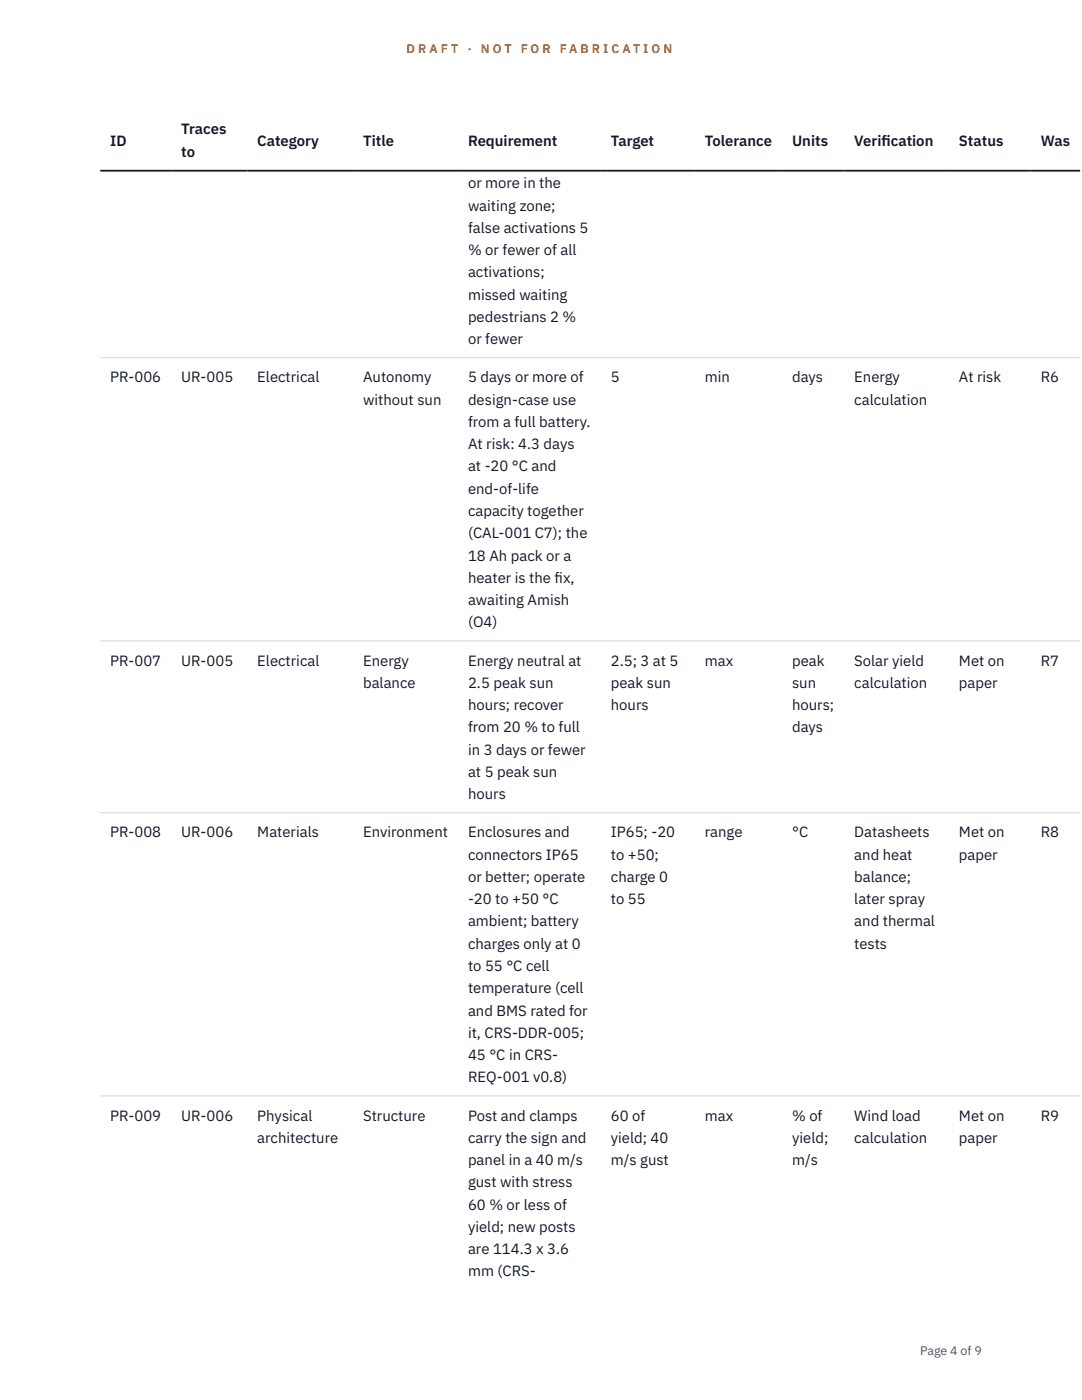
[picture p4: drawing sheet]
<svg xmlns="http://www.w3.org/2000/svg" width="216mm" height="279mm" viewBox="0 0 216 279" stroke-linecap="round" stroke-linejoin="round" font-family="sans-serif">
<defs><g id="words">
<g font-size="3" fill="#111827">
<text x="22" y="29.1">ID</text>
<text x="36.2" y="26.8">Traces</text>
<text x="51.3" y="29.1">Category</text>
<text x="72.5" y="29.1">Title</text>
<text x="93.4" y="29.1">Requirement</text>
<text x="121.9" y="29.1">Target</text>
<text x="140.6" y="29.1">Tolerance</text>
<text x="158" y="29.1">Units</text>
<text x="170.5" y="29.1">Verif</text>
<text x="175.9" y="29.1">ication</text>
<text x="191.4" y="29.1">Status</text>
<text x="207.7" y="29.1">Was</text>
<text x="36.2" y="31.3">to</text>
<text x="93.4" y="37.6">or more in the</text>
<text x="93.4" y="42">waiting zone;</text>
<text x="93.4" y="46.5">false activations 5</text>
<text x="93.4" y="50.9">% or fewer of all</text>
<text x="93.4" y="55.4">activations;</text>
<text x="93.4" y="59.8">missed waiting</text>
<text x="93.4" y="64.2">pedestrians 2 %</text>
<text x="93.4" y="68.7">or fewer</text>
<text x="22" y="76.3">PR-006</text>
<text x="36.2" y="76.3">UR-005</text>
<text x="51.3" y="76.3">Electrical</text>
<text x="72.5" y="76.3">Autonomy</text>
<text x="93.4" y="76.3">5 days or more of</text>
<text x="121.9" y="76.3">5</text>
<text x="140.6" y="76.3">min</text>
<text x="158" y="76.3">days</text>
<text x="170.5" y="76.3">Energy</text>
<text x="191.4" y="76.3">At risk</text>
<text x="207.7" y="76.3">R6</text>
<text x="72.5" y="80.8">without sun</text>
<text x="93.4" y="80.8">design-case use</text>
<text x="170.5" y="80.8">calculation</text>
<text x="93.4" y="85.2">from a full battery.</text>
<text x="93.4" y="89.6">At risk: 4.3 days</text>
<text x="93.4" y="94.1">at -20 °C and</text>
<text x="93.4" y="98.5">end-of-life</text>
<text x="93.4" y="103">capacity together</text>
<text x="93.4" y="107.4">(CAL-001 C7); the</text>
<text x="93.4" y="111.9">18 Ah pack or a</text>
<text x="93.4" y="116.3">heater is the f</text>
<text x="110.7" y="116.3">ix,</text>
<text x="93.4" y="120.8">awaiting Amish</text>
<text x="93.4" y="125.2">(O4)</text>
<text x="22" y="132.8">PR-007</text>
<text x="36.2" y="132.8">UR-005</text>
<text x="51.3" y="132.8">Electrical</text>
<text x="72.5" y="132.8">Energy</text>
<text x="72.5" y="137.3">balance</text>
<text x="93.4" y="132.8">Energy neutral at</text>
<text x="93.4" y="137.3">2.5 peak sun</text>
<text x="121.9" y="132.8">2.5; 3 at 5</text>
<text x="121.9" y="137.3">peak sun</text>
<text x="140.6" y="132.8">max</text>
<text x="158" y="132.8">peak</text>
<text x="158" y="137.3">sun</text>
<text x="170.5" y="132.8">Solar yield</text>
<text x="170.5" y="137.3">calculation</text>
<text x="191.4" y="132.8">Met on</text>
<text x="191.4" y="137.3">paper</text>
<text x="207.7" y="132.8">R7</text>
<text x="93.4" y="141.7">hours; recover</text>
<text x="121.9" y="141.7">hours</text>
<text x="158" y="141.7">hours;</text>
<text x="93.4" y="146.2">from 20 % to full</text>
<text x="158" y="146.2">days</text>
<text x="93.4" y="150.6">in 3 days or fewer</text>
<text x="93.4" y="155.1">at 5 peak sun</text>
<text x="93.4" y="159.5">hours</text>
<text x="22" y="167.1">PR-008</text>
<text x="36.2" y="167.1">UR-006</text>
<text x="51.3" y="167.1">Materials</text>
<text x="72.5" y="167.1">Environment</text>
<text x="93.4" y="167.1">Enclosures and</text>
<text x="121.9" y="167.1">IP65; -20</text>
<text x="140.6" y="167.1">range</text>
<text x="158" y="167.1">°C</text>
<text x="170.5" y="167.1">Datasheets</text>
<text x="191.4" y="167.1">Met on</text>
<text x="207.7" y="167.1">R8</text>
<text x="93.4" y="171.6">connectors IP65</text>
<text x="121.9" y="171.6">to +50;</text>
<text x="170.5" y="171.6">and heat</text>
<text x="191.4" y="171.6">paper</text>
<text x="93.4" y="176">or better; operate</text>
<text x="121.9" y="176">charge 0</text>
<text x="170.5" y="176">balance;</text>
<text x="93.4" y="180.5">-20 to +50 °C</text>
<text x="93.4" y="184.9">ambient; battery</text>
<text x="121.9" y="180.5">to 55</text>
<text x="170.5" y="180.5">later spray</text>
<text x="170.5" y="184.9">and thermal</text>
<text x="93.4" y="189.3">charges only at 0</text>
<text x="170.5" y="189.3">tests</text>
<text x="93.4" y="193.8">to 55 °C cell</text>
<text x="93.4" y="198.2">temperature (cell</text>
<text x="93.4" y="202.7">and BMS rated for</text>
<text x="93.4" y="207.1">it, CRS-DDR-005;</text>
<text x="93.4" y="211.6">45 °C in CRS-</text>
<text x="93.4" y="216">REQ-001 v0.8)</text>
<text x="22" y="223.6">PR-009</text>
<text x="36.2" y="223.6">UR-006</text>
<text x="51.3" y="223.6">Physical</text>
<text x="72.5" y="223.6">Structure</text>
<text x="93.4" y="223.6">Post and clamps</text>
<text x="121.9" y="223.6">60 of</text>
<text x="140.6" y="223.6">max</text>
<text x="158" y="223.6">% of</text>
<text x="170.5" y="223.6">Wind load</text>
<text x="191.4" y="223.6">Met on</text>
<text x="207.7" y="223.6">R9</text>
<text x="51.3" y="228.1">architecture</text>
<text x="93.4" y="228.1">carry the sign and</text>
<text x="93.4" y="232.5">panel in a 40 m/s</text>
<text x="121.9" y="228.1">yield; 40</text>
<text x="121.9" y="232.5">m/s gust</text>
<text x="158" y="228.1">yield;</text>
<text x="158" y="232.5">m/s</text>
<text x="170.5" y="228.1">calculation</text>
<text x="191.4" y="228.1">paper</text>
<text x="93.4" y="237">gust with stress</text>
<text x="93.4" y="241.4">60 % or less of</text>
<text x="93.4" y="245.9">yield; new posts</text>
<text x="93.4" y="250.3">are 114.3 x 3.6</text>
<text x="93.4" y="254.8">mm (CRS-</text>
</g>
<g font-size="2.5" fill="#b45309">
<text x="81.1" y="10.5">D R A F T</text>
<text x="93.3" y="10.5">·</text>
<text x="95.9" y="10.5">N O T</text>
<text x="103.9" y="10.5">F O R</text>
<text x="111.7" y="10.5">F A B R I C A T I O N</text>
</g>
<text font-size="2.5" fill="#4b5563" x="183.6" y="270.3">Page 4 of 9</text>
</g></defs>
<path d="M20 71.4h195.5M20 127.9h195.5M20 162.2h195.5M20 218.7h195.5" fill="none" stroke="#d1d5db" stroke-width=".2"/>
<path d="M20 34.1h195.5" fill="none" stroke="#111827" stroke-width=".35"/>
<use href="#words"/>
</svg>
